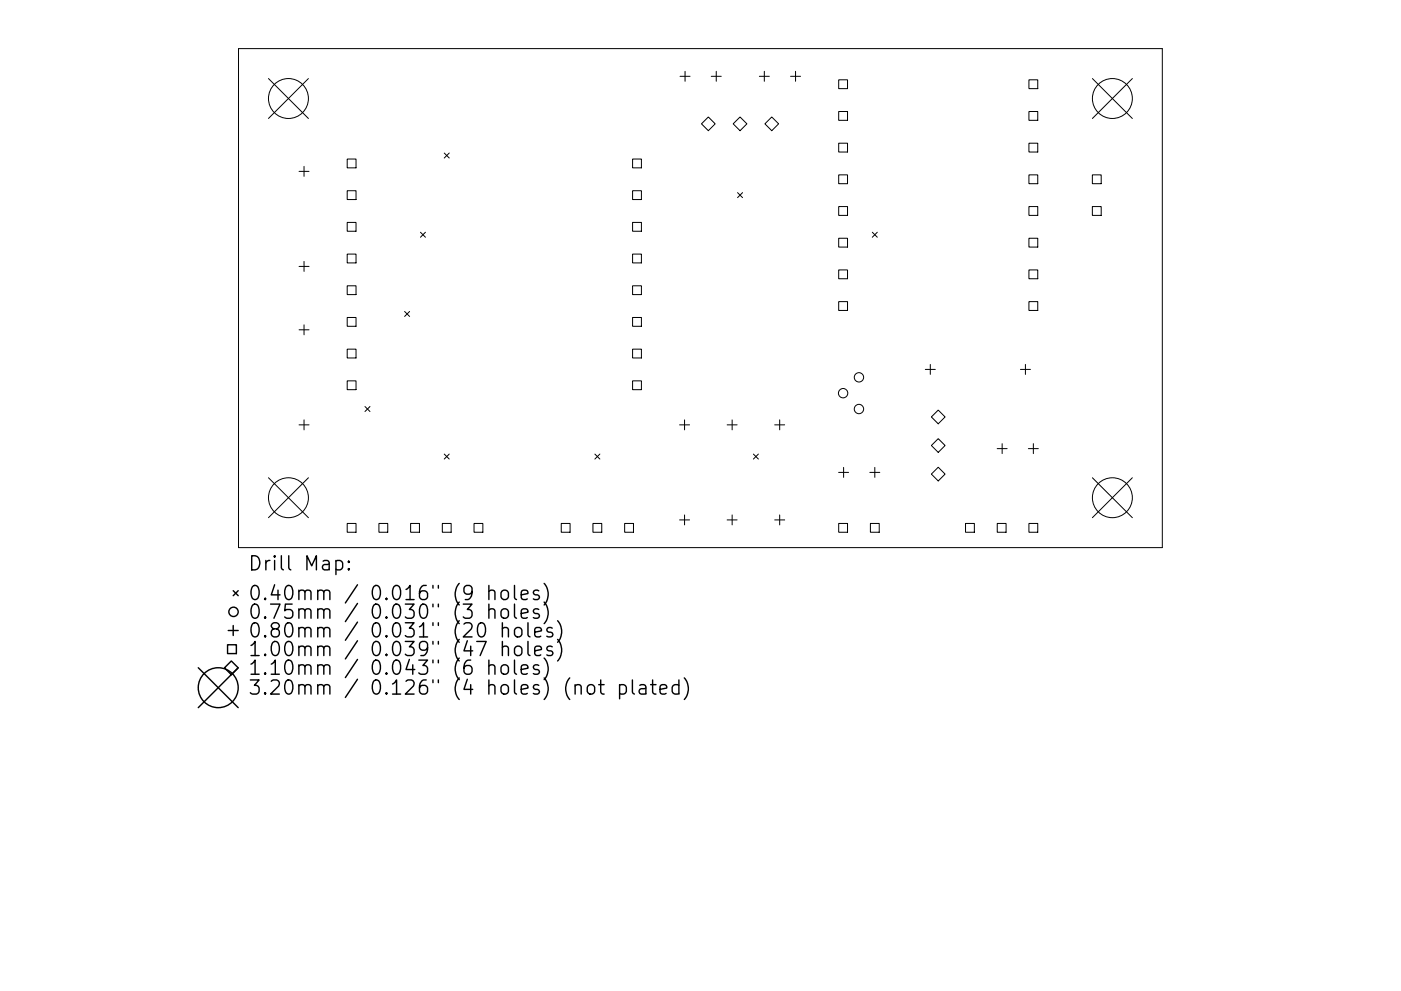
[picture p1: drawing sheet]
<svg xmlns="http://www.w3.org/2000/svg" width="297mm" height="210mm" viewBox="0 0 297 210" stroke-linecap="round" stroke-linejoin="round" font-family="sans-serif">
<defs><g id="words">
<g font-size="4.2">
<text x="52.5" y="121.1">Drill Map:</text>
<text x="52.5" y="127.4">0.40mm / 0.016&quot; (9 holes)</text>
<text x="52.5" y="131.3">0.75mm / 0.030&quot; (3 holes)</text>
<text x="52.5" y="135.3">0.80mm / 0.031&quot; (20 holes)</text>
<text x="52.5" y="139.2">1.00mm / 0.039&quot; (47 holes)</text>
<text x="52.5" y="143.2">1.10mm / 0.043&quot; (6 holes)</text>
<text x="52.5" y="147.4">3.20mm / 0.126&quot; (4 holes) (not plated)</text>
</g>
</g></defs>
<g fill="none" stroke="#000" stroke-width=".21">
<path d="M50.6 10.3h195.8v105.9h-195.8zM56.9 16.7l8.5 8.4M65.4 16.7l-8.5 8.4M144.2 16.2h2.1M145.2 15.1v2.1M150.8 16.2h2.1M151.9 15.1v2.1M161 16.2h2.1M162.1 15.1v2.1M167.6 16.2h2.1M168.7 15.1v2.1M177.8 16.9h1.9v1.9h-1.9z"/>
<path d="M218.2 16.9h1.8v1.9h-1.8zM231.6 16.7l8.5 8.4M240.1 16.7l-8.5 8.4M63.4 36.4h2.1M64.5 35.3v2.1M73.6 33.7h1.9v1.9h-1.9zM94.2 32.5l1 1M95.2 32.5l-1 1M134.1 33.7h1.9v1.9h-1.9zM150.2 24.8l1.4 1.5-1.4 1.4-1.5-1.4zM155.4 26.3l1.5-1.5 1.5 1.5-1.5 1.4zM162.2 26.3l1.4-1.5 1.5 1.5-1.5 1.4z"/>
<path d="M177.8 23.7h1.9v1.8h-1.9zM177.8 30.4h1.9v1.9h-1.9zM177.8 37.1h1.9v1.9h-1.9zM218.2 23.7h1.8v1.8h-1.8zM218.2 30.4h1.8v1.9h-1.8zM218.2 37.1h1.8v1.9h-1.8zM231.6 37.1h1.9v1.9h-1.9zM63.4 56.5h2.1M64.5 55.5v2.1M73.6 40.5h1.9v1.8h-1.9zM73.6 47.2h1.9v1.9h-1.9zM73.6 53.9h1.9v1.9h-1.9z"/>
<path d="M89.1 49.3l1.1 1M90.2 49.3l-1.1 1M134.1 40.5h1.9v1.8h-1.9zM134.1 47.2h1.9v1.9h-1.9zM134.1 53.9h1.9v1.9h-1.9zM156.4 40.9l1 1M157.4 40.9l-1 1M177.8 43.8h1.9v1.9h-1.9zM177.8 50.5h1.9v1.9h-1.9zM177.8 57.3h1.9v1.8h-1.9zM184.9 49.3l1.1 1M186 49.3l-1.1 1"/>
<path d="M218.2 43.8h1.8v1.9h-1.8zM218.2 50.5h1.8v1.9h-1.8zM218.2 57.3h1.8v1.8h-1.8zM231.6 43.8h1.9v1.9h-1.9zM63.4 70h2.1M64.5 68.9v2.1M73.6 60.6h1.9v1.9h-1.9zM73.6 67.4h1.9v1.8h-1.9zM73.6 74.1h1.9v1.9h-1.9zM85.8 66.1l1 1M86.8 66.1l-1 1M134.1 60.6h1.9v1.9h-1.9z"/>
<path d="M134.1 67.4h1.9v1.8h-1.9zM134.1 74.1h1.9v1.9h-1.9zM177.8 64h1.9v1.9h-1.9zM196.2 78.4h2.1M197.2 77.3v2.1M216.4 78.4h2.1M217.4 77.3v2.1M218.2 64h1.8v1.9h-1.8zM63.4 90.1h2.1M64.5 89.1v2.1M73.6 80.8h1.9v1.9h-1.9zM77.4 86.3l1 1"/>
<path d="M78.4 86.3l-1 1M94.2 96.3l1 1.1M95.2 96.3l-1 1.1M126.1 96.3l1.1 1.1M127.2 96.3l-1.1 1.1M134.1 80.8h1.9v1.9h-1.9zM144.1 90.1h2.1M145.1 89.1v2.1M154.2 90.1h2.1M155.2 89.1v2.1M159.7 96.3l1.1 1.1M160.8 96.3l-1.1 1.1"/>
<path d="M164.2 90.1h2.2M165.3 89.1v2.1M178.9 99.2v2.1M185.5 99.2v2.1M197.5 88.5l1.4-1.5 1.5 1.5-1.5 1.4zM197.5 94.5l1.4-1.4 1.5 1.4-1.5 1.5zM198.9 99.1l1.5 1.5-1.5 1.4-1.4-1.4zM211.4 95.2h2.1M212.5 94.1v2.1M218 95.2h2.1M219.1 94.1v2.1M56.9 101.4l8.5 8.4"/>
<path d="M65.4 101.4l-8.5 8.4M73.6 111.1h1.9v1.8h-1.9zM80.3 111.1h1.9v1.8h-1.9zM87.1 111.1h1.8v1.8h-1.8zM93.8 111.1h1.9v1.8h-1.9zM100.5 111.1h1.9v1.8h-1.9zM119 111.1h1.9v1.8h-1.9zM125.7 111.1h1.9v1.8h-1.9zM132.4 111.1h1.9v1.8h-1.9zM144.1 110.3h2.1M145.1 109.3v2.1M154.2 110.3h2.1"/>
<path d="M155.2 109.3v2.1M164.2 110.3h2.2M165.3 109.3v2.1M177.8 100.2h2.1M177.8 111.1h1.9v1.8h-1.9zM184.4 100.2h2.1M184.5 111.1h1.9v1.8h-1.9zM204.7 111.1h1.9v1.8h-1.9zM211.4 111.1h1.9v1.8h-1.9zM218.2 111.1h1.8v1.8h-1.8zM231.6 101.4l8.5 8.4M240.1 101.4l-8.5 8.4"/>
<circle cx="61.2" cy="20.9" r="4.2"/>
<circle cx="235.8" cy="20.9" r="4.2"/>
<circle cx="178.8" cy="83.4" r=".99"/>
<circle cx="182.1" cy="86.8" r=".99"/>
<circle cx="182.1" cy="80.1" r=".99"/>
<circle cx="61.2" cy="105.6" r="4.2"/>
<circle cx="235.8" cy="105.6" r="4.2"/>
</g>
<g fill="none" stroke="#000" stroke-width=".3">
<path d="M71.2 119.1l.9-.2 .6 .6v.8l-.3 .5-.3 .1-.9-.1M73.9 119.1l.2 .1-.2 .1-.1-.1 .1-.1v.2M48.2 136.8h1.9v1.9h-1.9zM48.4 133.8h2.1M49.4 125.3l1.1 1.1M49.4 132.7v2.1M50.5 125.3l-1.1 1.1M73.9 120.6l.2 .2-.2 .1-.1-.1 .1-.2v.3M103.7 125.5a.74 .74 0 0 1 1.2 .1v1.6M103.7 129.5a.74 .74 0 0 1 1.2 .1v1.6M103.7 124.2v3M103.7 128.2v3"/>
<path d="M106.4 125.5a.81 .81 0 0 1 .8-.3 .81 .81 0 0 1 .6 .6v.8a.81 .81 0 0 1-.8 .6 .81 .81 0 0 1-.8-.6v-.8zM106.4 129.5a.81 .81 0 0 1 .8-.3 .81 .81 0 0 1 .6 .5v.9a.81 .81 0 0 1-.8 .6 .81 .81 0 0 1-.8-.6v-.9zM106.5 133.4a.74 .74 0 0 1 1.3 .2v1.5M106.5 137.4a.74 .74 0 0 1 1.3 .1v1.6M106.5 132.1v3M106.5 136.1v3M109.1 124.2v2.6l.4 .4M109.1 128.2v2.5l.4 .5M109.2 133.4a.81 .81 0 0 1 .8-.3 .81 .81 0 0 1 .7 .6v.9a.81 .81 0 0 1-.8 .6 .81 .81 0 0 1-.8-.6v-.9zM109.4 137.2a.81 .81 0 0 1 1.3 .5v.8a.81 .81 0 0 1-.8 .6 .81 .81 0 0 1-.8-.6v-.8zM110.5 126.2l1.4-.3-.1-.5-.9-.2-.4 .4v1.2l.2 .3 .2 .1 .9-.1M110.5 130.2l1.4-.3-.1-.6-.9-.1-.4 .4v1.1l.2 .3 .2 .2 .9-.2"/>
<path d="M111.9 132.1v2.6l.5 .4M111.9 136.1v2.6l.5 .4M113.4 134.1l1.4-.3-.1-.5-.9-.2-.4 .5v1.1l.1 .3 .3 .1 .9-.1M113.4 138.1l1.4-.3-.1-.6-.9-.1-.4 .4v1.2l.1 .2 .3 .2 .9-.2M114.2 125.4l-.7-.2-.4 .4 .1 .5 1 .3 .2 .2-.2 .5-.3 .1-.8-.1M114.2 129.3l-.7-.1-.4 .4 .1 .4 1 .3 .2 .3-.2 .4-.3 .2-.8-.2M115.4 123.8a3.4 3.4 0 0 1 0 4.6M115.4 127.7a3.4 3.4 0 0 1 0 4.6M115.4 139.6a3.4 3.4 0 0 1 0 4.6M117.1 133.3l-.7-.2-.5 .5 .2 .4 1 .3 .1 .3-.1 .4-.3 .1-.9-.1M117.1 137.2l-.7-.1-.5 .4 .2 .4 1 .3 .1 .3-.1 .4-.3 .2-.9-.2M118.2 131.7a3.4 3.4 0 0 1 0 4.6"/>
<path d="M118.2 135.7a3.4 3.4 0 0 1 0 4.5M42 141.7l8.5 8.4M47.6 141.7l1.4-1.5 1.5 1.5-1.5 1.4zM50.5 141.7l-8.5 8.4M103.7 141.3a.74 .74 0 0 1 1.2 .2v1.5M103.7 140v3M106.4 141.3a.81 .81 0 0 1 .8-.3 .81 .81 0 0 1 .6 .6v.9a.81 .81 0 0 1-.8 .6 .81 .81 0 0 1-.8-.6v-.9zM109.1 140v2.6l.4 .4M110.5 142l1.4-.2-.1-.6-.9-.2-.4 .5v1.1l.2 .3 .2 .1 .9-.1M114.2 141.2l-.7-.2-.4 .5 .1 .4 1 .3 .2 .3-.2 .4-.3 .1-.8-.1M124.8 145.4a.81 .81 0 0 1 1.3 .4v.9a.81 .81 0 0 1-.8 .6 .81 .81 0 0 1-.8-.6v-.9zM126.9 145.3h1.2"/>
<path d="M127.4 144.3v2.5l.1 .3 .6 .2M131.4 145.4l.8-.1 .6 .5v.9l-.3 .4-.3 .2-.8-.2M131.4 145.3v3M134.1 144.3v2.5l.4 .5M135.7 145.4l.2-.1 .9 .1 .1 .3v1.6M136.9 146l-1 .1a.59 .59 0 0 0-.4 .6 .59 .59 0 0 0 .4 .6l1-.2M137.9 145.3h1.2M138.4 144.3v2.5l.1 .3 .6 .2M139.9 146.3l1.5-.3-.2-.6-.8-.1-.5 .4v1.1l.2 .3 .3 .2 .8-.2M143.9 145.4l-.8-.1-.6 .5v.9l.3 .4 .3 .2 .8-.2M143.9 144.3v3M145.1 143.8a3.4 3.4 0 0 1 0 4.6"/>
<circle cx="49.5" cy="129.8" r=".99"/>
<circle cx="46.3" cy="145.9" r="4.2"/>
</g>
<use href="#words"/>
</svg>
